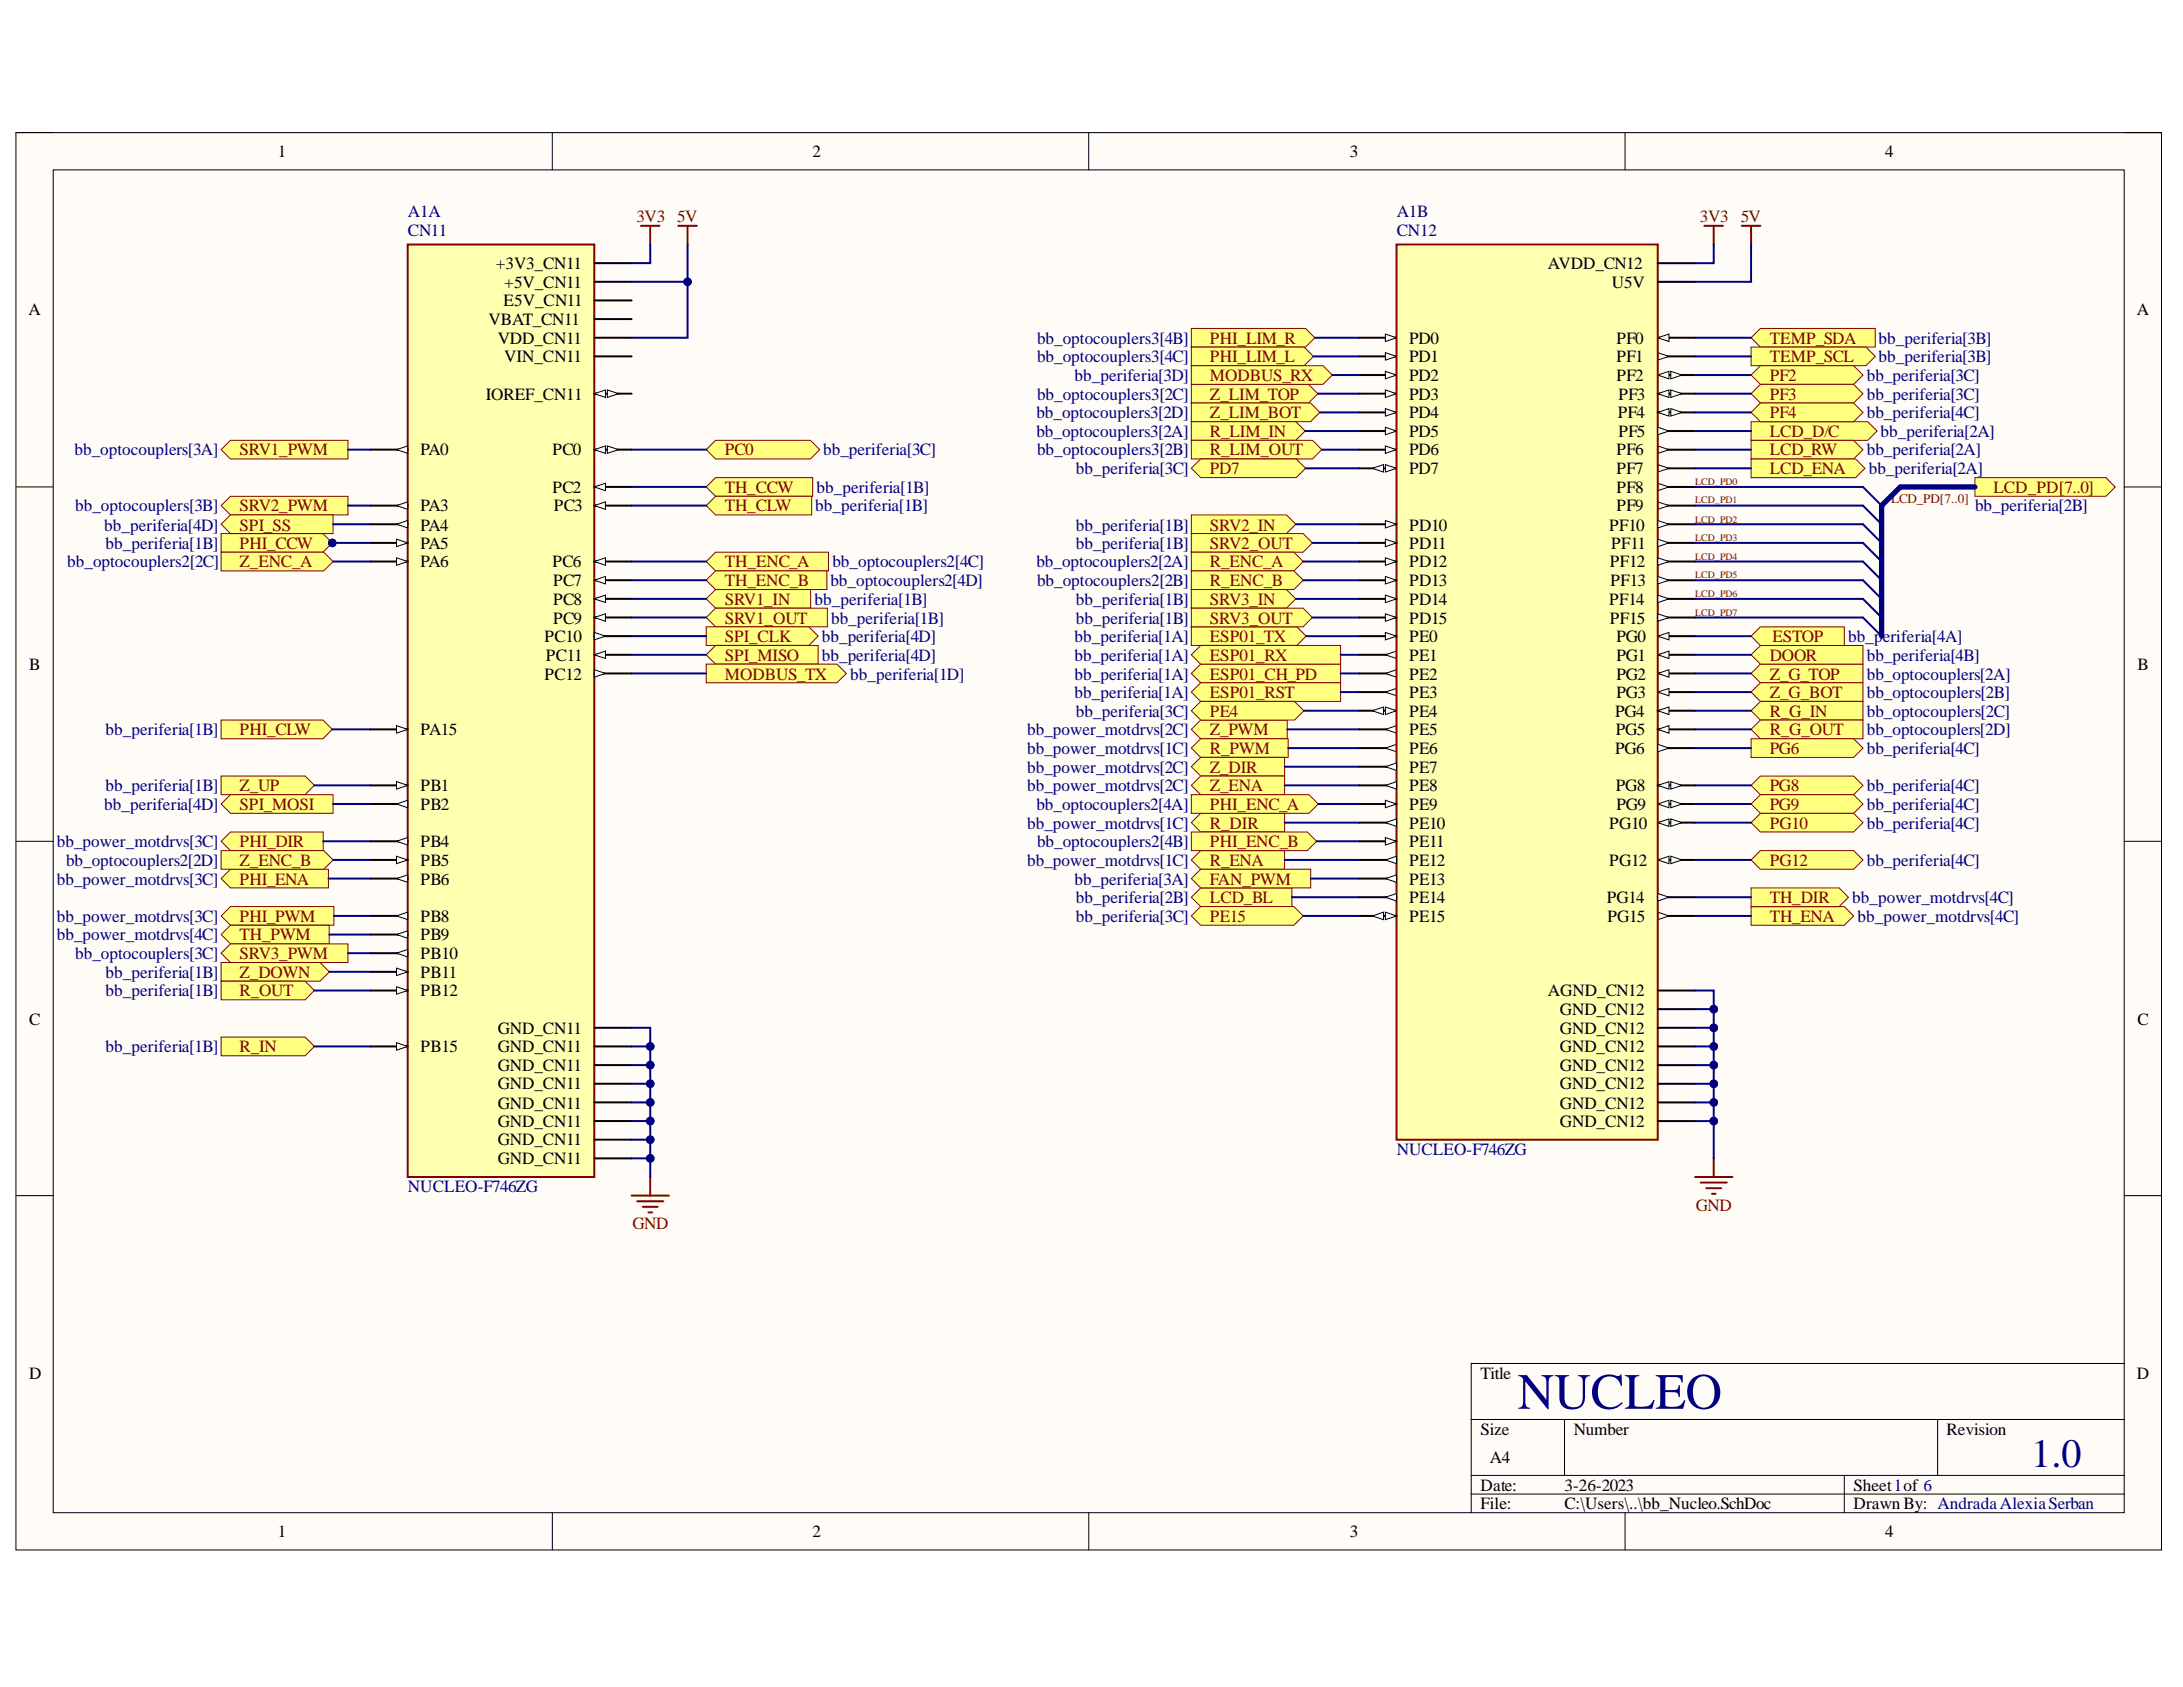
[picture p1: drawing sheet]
<svg xmlns="http://www.w3.org/2000/svg" width="279mm" height="216mm" viewBox="0 0 279 216" stroke-linecap="round" stroke-linejoin="round" font-family="sans-serif">
<defs><g id="words">
<text font-size="6.5" fill="#000080" x="194.2" y="180.3">NUCLEO</text>
<text font-size="5.2" fill="#000080" x="260" y="187.7">1.0</text>
<g font-size="2.2">
<text x="35.6" y="20.1">1</text>
<text x="104" y="20.1">2</text>
<text x="172.8" y="20.1">3</text>
<text x="241.3" y="20.1">4</text>
<text x="63.4" y="34.5">+3V3_CN11</text>
<text x="198.1" y="34.5">AVDD_CN12</text>
<text x="3.6" y="40.4">A</text>
<text x="62.5" y="41.6">VBAT_CN11</text>
<text x="64.5" y="39.2">E5V_CN11</text>
<text x="64.5" y="36.8">+5V_CN11</text>
<text x="206.3" y="36.8">U5V</text>
<text x="273.5" y="40.4">A</text>
<text x="63.7" y="44">VDD_CN11</text>
<text x="64.5" y="46.4">VIN_CN11</text>
<text x="180.4" y="44">PD0</text>
<text x="180.4" y="46.4">PD1</text>
<text x="206.9" y="44">PF0</text>
<text x="206.9" y="46.4">PPFF11</text>
<text x="62.2" y="51.2">IOREF_CN11</text>
<text x="180.4" y="48.7">PD2</text>
<text x="180.4" y="51.2">PD3</text>
<text x="180.4" y="53.5">PD4</text>
<text x="206.9" y="48.7">PF2</text>
<text x="207.1" y="53.5">PF4</text>
<text x="207.2" y="51.2">PF3</text>
<text x="53.8" y="58.3">PA0</text>
<text x="70.7" y="58.3">PC0</text>
<text x="180.4" y="55.9">PD5</text>
<text x="180.4" y="58.3">PD6</text>
<text x="206.9" y="58.3">PF6</text>
<text x="207.2" y="55.9">PF5</text>
<text x="53.8" y="65.4">PA3</text>
<text x="70.7" y="63.1">PC2</text>
<text x="70.9" y="65.4">PC3</text>
<text x="180.4" y="60.7">PD7</text>
<text x="206.9" y="60.7">PF7</text>
<text x="206.9" y="63.1">PPFF88</text>
<text x="206.9" y="65.4">PF9</text>
<text x="53.8" y="67.9">PA4</text>
<text x="53.8" y="70.3">PA5</text>
<text x="180.4" y="67.9">PD10</text>
<text x="180.4" y="70.3">PD11</text>
<text x="206" y="67.9">PF10</text>
<text x="206.2" y="70.3">PF11</text>
<text x="53.8" y="72.6">PA6</text>
<text x="70.7" y="72.6">PC6</text>
<text x="70.8" y="75">PC7</text>
<text x="70.8" y="77.4">PC8</text>
<text x="180.4" y="72.6">PD12</text>
<text x="180.4" y="75">PD13</text>
<text x="180.4" y="77.4">PD14</text>
<text x="206" y="77.4">PF14</text>
<text x="206.1" y="72.6">PF12</text>
<text x="206.1" y="75">PF13</text>
<text x="69.7" y="82.2">PC10</text>
<text x="70.8" y="79.8">PC9</text>
<text x="180.4" y="79.8">PD15</text>
<text x="180.4" y="82.2">PE0</text>
<text x="206.1" y="79.8">PF15</text>
<text x="206.7" y="82.2">PG0</text>
<text x="3.7" y="85.7">B</text>
<text x="69.7" y="87">PC12</text>
<text x="69.9" y="84.5">PC11</text>
<text x="180.4" y="84.5">PE1</text>
<text x="180.4" y="87">PE2</text>
<text x="180.4" y="89.3">PE3</text>
<text x="206.7" y="87">PG2</text>
<text x="206.8" y="89.3">PG3</text>
<text x="206.9" y="84.5">PG1</text>
<text x="273.6" y="85.7">B</text>
<text x="53.8" y="94.1">PA15</text>
<text x="180.4" y="91.7">PE4</text>
<text x="180.4" y="94.1">PE5</text>
<text x="206.7" y="91.7">PG4</text>
<text x="206.8" y="94.1">PG5</text>
<text x="53.8" y="101.3">PB1</text>
<text x="180.4" y="96.5">PE6</text>
<text x="180.4" y="98.9">PE7</text>
<text x="180.4" y="101.3">PE8</text>
<text x="206.7" y="96.5">PG6</text>
<text x="206.8" y="101.3">PG8</text>
<text x="53.8" y="103.6">PB2</text>
<text x="180.4" y="103.6">PE9</text>
<text x="180.4" y="106.1">PE10</text>
<text x="205.6" y="106.1">PPG10</text>
<text x="206.7" y="103.6">PG9</text>
<text x="207.2" y="106.1">G10</text>
<text x="53.8" y="108.4">PB4</text>
<text x="53.8" y="110.8">PB5</text>
<text x="53.8" y="113.2">PB6</text>
<text x="180.4" y="108.4">PE11</text>
<text x="180.4" y="110.8">PE12</text>
<text x="180.4" y="113.2">PE13</text>
<text x="205.6" y="110.8">PPG12</text>
<text x="207.2" y="110.8">G12</text>
<text x="53.8" y="118">PB8</text>
<text x="180.4" y="115.6">PE14</text>
<text x="180.4" y="118">PE15</text>
<text x="205.6" y="115.6">PG14</text>
<text x="205.7" y="118">PG15</text>
<text x="53.8" y="120.3">PB9</text>
<text x="53.8" y="122.8">PB10</text>
<text x="53.8" y="125.1">PB11</text>
<text x="3.7" y="131.1">C</text>
<text x="53.8" y="127.5">PB12</text>
<text x="198.1" y="127.5">AGND_CN12</text>
<text x="199.6" y="129.9">GND_CN12</text>
<text x="273.6" y="131.1">C</text>
<text x="53.8" y="134.7">PB15</text>
<text x="63.7" y="132.3">GND_CN11</text>
<text x="63.7" y="134.7">GND_CN11</text>
<text x="63.7" y="137.1">GND_CN11</text>
<text x="199.6" y="132.3">GND_CN12</text>
<text x="199.6" y="134.7">GND_CN12</text>
<text x="199.6" y="137.1">GND_CN12</text>
<text x="63.7" y="139.4">GND_CN11</text>
<text x="63.7" y="141.9">GND_CN11</text>
<text x="199.6" y="139.4">GND_CN12</text>
<text x="199.6" y="141.9">GND_CN12</text>
<text x="63.7" y="144.2">GND_CN11</text>
<text x="63.7" y="146.6">GND_CN11</text>
<text x="63.7" y="149">GND_CN11</text>
<text x="199.6" y="144.2">GND_CN12</text>
<text x="3.7" y="176.5">D</text>
<text x="189.5" y="176.5">Title</text>
<text x="273.5" y="176.5">D</text>
<text x="189.5" y="183.6">Size</text>
<text x="201.4" y="183.6">Number</text>
<text x="249.1" y="183.6">Revision</text>
<text x="189.5" y="190.8">Date:</text>
<text x="190.7" y="187.2">A4</text>
<text x="200.2" y="190.8">3-26-2023</text>
<text x="237.2" y="190.8">Sheet1of 6</text>
<text x="35.6" y="196.8">1</text>
<text x="104" y="196.8">2</text>
<text x="172.8" y="196.8">3</text>
<text x="189.5" y="193.1">File:</text>
<text x="200.2" y="193.1">C:\Users\..\bb_Nucleo.SchDoc</text>
<text x="237.2" y="193.1">Drawn By: AndradaAlexiaSerban</text>
<text x="241.3" y="196.8">4</text>
</g>
<g font-size="2.2" fill="#000080">
<text x="52.2" y="27.8">A1A</text>
<text x="178.8" y="27.8">A1B</text>
<text x="52.2" y="30.1">CN11</text>
<text x="178.8" y="30.1">CN12</text>
<text x="132.7" y="44">bb_optocouplers3[4B]</text>
<text x="132.7" y="46.4">bb_optocouplers3[4C]</text>
<text x="240.4" y="44">bb_periferia[3B]</text>
<text x="240.4" y="46.4">bb_periferia[3B]</text>
<text x="132.6" y="53.5">bb_optocouplers3[2D]</text>
<text x="132.7" y="51.2">bb_optocouplers3[2C]</text>
<text x="137.5" y="48.7">bb_periferia[3D]</text>
<text x="238.9" y="48.7">bb_periferia[3C]</text>
<text x="238.9" y="51.2">bb_periferia[3C]</text>
<text x="238.9" y="53.5">bb_periferia[4C]</text>
<text x="9.5" y="58.3">bb_optocouplers[3A]</text>
<text x="105.4" y="58.3">bb_periferia[3C]</text>
<text x="132.6" y="55.9">bb_optocouplers3[2A]</text>
<text x="132.7" y="58.3">bb_optocouplers3[2B]</text>
<text x="238.9" y="58.3">bb_periferia[2A]</text>
<text x="240.7" y="55.9">bb_periferia[2A]</text>
<text x="9.6" y="65.4">bb_optocouplers[3B]</text>
<text x="104.3" y="65.4">bb_periferia[1B]</text>
<text x="104.5" y="63.1">bb_periferia[1B]</text>
<text x="137.7" y="60.7">bb_periferia[3C]</text>
<text x="239.2" y="60.7">bb_periferia[2A]</text>
<text x="252.8" y="65.4">bb_periferia[2B]</text>
<text x="13.3" y="67.9">bb_periferia[4D]</text>
<text x="13.5" y="70.3">bb_periferia[1B]</text>
<text x="137.7" y="67.9">bb_periferia[1B]</text>
<text x="137.7" y="70.3">bb_periferia[1B]</text>
<text x="8.6" y="72.6">bb_optocouplers2[2C]</text>
<text x="104.3" y="77.4">bb_periferia[1B]</text>
<text x="106.3" y="75">bb_optocouplers2[4D]</text>
<text x="106.5" y="72.6">bb_optocouplers2[4C]</text>
<text x="132.6" y="72.6">bb_optocouplers2[2A]</text>
<text x="132.7" y="75">bb_optocouplers2[2B]</text>
<text x="137.7" y="77.4">bb_periferia[1B]</text>
<text x="105.2" y="82.2">bb_periferia[4D]</text>
<text x="106.4" y="79.8">bb_periferia[1B]</text>
<text x="137.5" y="82.2">bb_periferia[1A]</text>
<text x="137.7" y="79.8">bb_periferia[1B]</text>
<text x="236.6" y="82.2">bb_periferia[4A]</text>
<text x="105.2" y="84.5">bb_periferia[4D]</text>
<text x="108.8" y="87">bb_periferia[1D]</text>
<text x="137.5" y="87">bb_periferia[1A]</text>
<text x="137.5" y="89.3">bb_periferia[1A]</text>
<text x="137.5" y="84.5">bb_periferia[1A]</text>
<text x="238.9" y="87">bb_optocouplers[2A]</text>
<text x="238.9" y="89.3">bb_optocouplers[2B]</text>
<text x="238.9" y="84.5">bb_periferia[4B]</text>
<text x="13.5" y="94.1">bb_periferia[1B]</text>
<text x="131.5" y="94.1">bb_power_motdrvs[2C]</text>
<text x="137.7" y="91.7">bb_periferia[3C]</text>
<text x="238.9" y="91.7">bb_optocouplers[2C]</text>
<text x="238.9" y="94.1">bb_optocouplers[2D]</text>
<text x="13.5" y="101.3">bb_periferia[1B]</text>
<text x="131.5" y="96.5">bb_power_motdrvs[1C]</text>
<text x="131.5" y="98.9">bb_power_motdrvs[2C]</text>
<text x="131.5" y="101.3">bb_power_motdrvs[2C]</text>
<text x="238.9" y="96.5">bb_periferia[4C]</text>
<text x="238.9" y="101.3">bb_periferia[4C]</text>
<text x="13.3" y="103.6">bb_periferia[4D]</text>
<text x="131.5" y="106.1">bb_power_motdrvs[1C]</text>
<text x="132.6" y="103.6">bb_optocouplers2[4A]</text>
<text x="238.9" y="103.6">bb_periferia[4C]</text>
<text x="238.9" y="106.1">bb_periferia[4C]</text>
<text x="7.3" y="108.4">bb_power_motdrvs[3C]</text>
<text x="7.3" y="113.2">bb_power_motdrvs[3C]</text>
<text x="8.4" y="110.8">bb_optocouplers2[2D]</text>
<text x="131.5" y="110.8">bb_power_motdrvs[1C]</text>
<text x="132.7" y="108.4">bb_optocouplers2[4B]</text>
<text x="137.5" y="113.2">bb_periferia[3A]</text>
<text x="238.9" y="110.8">bb_periferia[4C]</text>
<text x="7.3" y="118">bb_power_motdrvs[3C]</text>
<text x="137.7" y="115.6">bb_periferia[2B]</text>
<text x="137.7" y="118">bb_periferia[3C]</text>
<text x="237.1" y="115.6">bb_power_motdrvs[4C]</text>
<text x="237.7" y="118">bb_power_motdrvs[4C]</text>
<text x="7.3" y="120.3">bb_power_motdrvs[4C]</text>
<text x="9.6" y="122.8">bb_optocouplers[3C]</text>
<text x="13.5" y="125.1">bb_periferia[1B]</text>
<text x="13.5" y="127.5">bb_periferia[1B]</text>
<text x="13.5" y="134.7">bb_periferia[1B]</text>
<text x="178.8" y="147.8">NUCLEO-F746ZG</text>
<text x="52.2" y="152.6">NUCLEO-F746ZG</text>
</g>
<g font-size="2.2" fill="#800000">
<text x="81.4" y="28.5">3V3</text>
<text x="86.7" y="28.5">5V</text>
<text x="217.5" y="28.5">3V3</text>
<text x="222.8" y="28.5">5V</text>
<text x="154.9" y="44">PHI_LIM_R</text>
<text x="154.9" y="46.4">PHI_LIM_L</text>
<text x="226.5" y="44">TEMP_SDA</text>
<text x="226.5" y="46.4">TEMP_SCL</text>
<text x="154.9" y="51.2">Z_LIM_TOP</text>
<text x="154.9" y="53.5">Z_LIM_BOT</text>
<text x="154.9" y="48.7">MODBUS_RX</text>
<text x="226.5" y="48.7">PF2</text>
<text x="226.5" y="51.2">PF3</text>
<text x="226.5" y="53.5">PF4</text>
<text x="30.7" y="58.3">SRV1_PWM</text>
<text x="92.8" y="58.3">PC0</text>
<text x="154.9" y="55.9">R_LIM_IN</text>
<text x="154.9" y="58.3">R_LIM_OUT</text>
<text x="226.5" y="55.9">LCD_D/C</text>
<text x="226.5" y="58.3">LCD_RW</text>
<text x="30.7" y="65.4">SRV2_PWM</text>
<text x="92.8" y="63.1">TH_CCW</text>
<text x="92.8" y="65.4">TH_CLW</text>
<text x="154.9" y="60.7">PD7</text>
<text x="226.5" y="60.7">LCD_ENA</text>
<text x="255.1" y="63.1">LCD_PD[7..0]</text>
<text x="30.7" y="70.3">PHI_CCW</text>
<text x="30.7" y="67.9">SPI_SS</text>
<text x="154.9" y="67.9">SRV2_IN</text>
<text x="154.9" y="70.3">SRV2_OUT</text>
<text x="30.7" y="72.6">Z_ENC_A</text>
<text x="92.8" y="77.4">SRV1_IN</text>
<text x="92.8" y="72.6">TH_ENC_A</text>
<text x="92.8" y="75">TH_ENC_B</text>
<text x="154.9" y="77.4">SRV3_IN</text>
<text x="154.9" y="72.6">R_ENC_A</text>
<text x="154.9" y="75">R_ENC_B</text>
<text x="92.8" y="79.8">SRV1_OUT</text>
<text x="92.8" y="82.2">SPI_CLK</text>
<text x="154.9" y="82.2">ESP01_TX</text>
<text x="154.9" y="79.8">SRV3_OUT</text>
<text x="226.8" y="82.2">ESTOP</text>
<text x="92.8" y="84.5">SPI_MISO</text>
<text x="92.8" y="87">MODBUS_TX</text>
<text x="154.9" y="87">ESP01_CH_PD</text>
<text x="154.9" y="89.3">ESP01_RST</text>
<text x="154.9" y="84.5">ESP01_RX</text>
<text x="226.5" y="87">Z_G_TOP</text>
<text x="226.5" y="89.3">Z_G_BOT</text>
<text x="226.5" y="84.5">DOOR</text>
<text x="30.7" y="94.1">PHI_CLW</text>
<text x="154.9" y="94.1">Z_PWM</text>
<text x="154.9" y="91.7">PE4</text>
<text x="226.5" y="91.7">R_G_IN</text>
<text x="226.5" y="94.1">R_G_OUT</text>
<text x="30.7" y="101.3">Z_UP</text>
<text x="154.9" y="96.5">R_PWM</text>
<text x="154.9" y="98.9">Z_DIR</text>
<text x="154.9" y="101.3">Z_ENA</text>
<text x="226.5" y="96.5">PG6</text>
<text x="226.5" y="101.3">PG8</text>
<text x="30.7" y="103.6">SPI_MOSI</text>
<text x="154.9" y="106.1">R_DIR</text>
<text x="154.9" y="103.6">PHI_ENC_A</text>
<text x="226.5" y="103.6">PG9</text>
<text x="226.5" y="106.1">PG10</text>
<text x="30.7" y="108.4">PHI_DIR</text>
<text x="30.7" y="113.2">PHI_ENA</text>
<text x="30.7" y="110.8">Z_ENC_B</text>
<text x="154.9" y="110.8">R_ENA</text>
<text x="154.9" y="113.2">FAN_PWM</text>
<text x="154.9" y="108.4">PHI_ENC_B</text>
<text x="226.5" y="110.8">PG12</text>
<text x="30.7" y="118">PHI_PWM</text>
<text x="154.9" y="115.6">LCD_BL</text>
<text x="154.9" y="118">PE15</text>
<text x="226.5" y="118">TH_ENA</text>
<text x="226.5" y="115.6">TH_DIR</text>
<text x="30.7" y="120.3">TH_PWM</text>
<text x="30.7" y="125.1">Z_DOWN</text>
<text x="30.7" y="122.8">SRV3_PWM</text>
<text x="30.7" y="127.5">R_OUT</text>
<text x="30.7" y="134.7">R_IN</text>
<text x="217" y="155">GND</text>
<text x="80.9" y="157.3">GND</text>
</g>
<text font-size="1.7" fill="#800000" x="242.1" y="64.3">LCD_PD[7..0]</text>
<g font-size="1.3" fill="#800000">
<text x="217" y="62.1">LCD_PD0</text>
<text x="217" y="64.4">LCD_PD1</text>
<text x="217" y="66.9">LCD_PD2</text>
<text x="217" y="69.2">LCD_PD3</text>
<text x="217" y="71.6">LCD_PD4</text>
<text x="217" y="74">LCD_PD5</text>
<text x="217" y="76.4">LCD_PD6</text>
<text x="217" y="78.8">LCD_PD7</text>
</g>
</g></defs>
<path d="M2 17h274.6v181.4h-274.6z" fill-rule="evenodd" fill="#fffcf8"/>
<path d="M2 17h274.6v181.4h-274.6z" fill="none" stroke="#000" stroke-width=".13"/>
<path d="M6.8 21.7h265.1v171.9h-265.1z" fill-rule="evenodd" fill="#fffcf8"/>
<g fill="none" stroke="#000" stroke-width=".13">
<path d="M2 17h4.8M70.7 17v4.7M139.3 17v4.7M208 17v4.7M271.9 17h4.7v4.7M6.8 21.7h265.1v171.9h-265.1zM2 62.3h4.8M271.9 62.3h4.7M2 107.7h4.8M271.9 107.7h4.7M2 153h4.8M271.9 153h4.7"/>
<path d="M271.9 174.5h-83.6v19.1M70.7 193.6v4.8M139.3 193.6v4.8M188.3 181.7h83.6M188.3 188.8h83.6M188.3 191.2h83.6M200.2 181.7v7.1M208 193.6v4.8M236.1 188.8v4.8M248 181.7v7.1M276.6 193.6v4.8"/>
</g>
<path d="M153.7 104.1h10.7v2.4h-10.7l-1.2-1.2z" fill-rule="evenodd" fill="#ffff80"/>
<path d="M153.7 104.1h10.7v2.4h-10.7l-1.2-1.2z" fill="none" stroke="#800000" stroke-width=".13"/>
<path d="M52.2 31.3h23.9v119.3h-23.9z" fill-rule="evenodd" fill="#ffffb0"/>
<path d="M52.2 31.3h23.9v119.3h-23.9z" fill="none" stroke="#800000" stroke-width=".25"/>
<path d="M47.4 57.5h4.8" fill="none" stroke="#000" stroke-width=".25"/>
<path d="M50.7 57.5l1.5-.4v.9z" fill="#f8fcff"/>
<path d="M50.7 57.5l1.5-.4v.9z" fill="none" stroke="#000" stroke-width=".13"/>
<path d="M47.4 67.1h4.8" fill="none" stroke="#000" stroke-width=".25"/>
<path d="M50.7 67.1l1.5-.5v1z" fill="#f8fcff"/>
<path d="M50.7 67.1l1.5-.5v1z" fill="none" stroke="#000" stroke-width=".13"/>
<path d="M47.4 93.3h4.8" fill="none" stroke="#000" stroke-width=".25"/>
<path d="M50.7 92.9l1.5 .4-1.5 .5z" fill="#f8fcff"/>
<path d="M50.7 92.9l1.5 .4-1.5 .5z" fill="none" stroke="#000" stroke-width=".13"/>
<path d="M76.1 57.5h4.7" fill="none" stroke="#000" stroke-width=".25"/>
<path d="M76.1 57.5l1.4-.4v.9z" fill="#f8fcff"/>
<path d="M76.1 57.5l1.4-.4v.9z" fill="none" stroke="#000" stroke-width=".13"/>
<path d="M77.7 57.1l1.5 .4-1.5 .5z" fill="#f8fcff"/>
<path d="M77.7 57.1l1.5 .4-1.5 .5z" fill="none" stroke="#000" stroke-width=".13"/>
<path d="M76.1 62.3h4.7" fill="none" stroke="#000" stroke-width=".25"/>
<path d="M76.1 62.3l1.4-.5v1z" fill="#f8fcff"/>
<path d="M76.1 62.3l1.4-.5v1z" fill="none" stroke="#000" stroke-width=".13"/>
<path d="M76.1 64.7h4.7" fill="none" stroke="#000" stroke-width=".25"/>
<path d="M76.1 64.7l1.4-.5v1z" fill="#f8fcff"/>
<path d="M76.1 64.7l1.4-.5v1z" fill="none" stroke="#000" stroke-width=".13"/>
<path d="M76.1 81.4h4.7" fill="none" stroke="#000" stroke-width=".25"/>
<path d="M76.1 80.9l1.4 .5-1.4 .5z" fill="#f8fcff"/>
<path d="M76.1 80.9l1.4 .5-1.4 .5z" fill="none" stroke="#000" stroke-width=".13"/>
<path d="M76.1 83.8h4.7" fill="none" stroke="#000" stroke-width=".25"/>
<path d="M76.1 83.8l1.4-.5v1z" fill="#f8fcff"/>
<path d="M76.1 83.8l1.4-.5v1z" fill="none" stroke="#000" stroke-width=".13"/>
<path d="M76.1 86.2h4.7" fill="none" stroke="#000" stroke-width=".25"/>
<path d="M76.1 85.7l1.4 .5-1.4 .5z" fill="#f8fcff"/>
<path d="M76.1 85.7l1.4 .5-1.4 .5z" fill="none" stroke="#000" stroke-width=".13"/>
<path d="M76.1 33.7h4.7M76.1 36.1h4.7M76.1 38.4h4.7M76.1 40.8h4.7M76.1 43.2h4.7M76.1 45.6h4.7M76.1 50.4h4.7" fill="none" stroke="#000" stroke-width=".25"/>
<path d="M76.1 50.4l1.4-.5v1z" fill="#f8fcff"/>
<path d="M76.1 50.4l1.4-.5v1z" fill="none" stroke="#000" stroke-width=".13"/>
<path d="M77.7 49.9l1.5 .5-1.5 .5z" fill="#f8fcff"/>
<path d="M77.7 49.9l1.5 .5-1.5 .5z" fill="none" stroke="#000" stroke-width=".13"/>
<path d="M47.4 64.7h4.8M76.1 131.5h4.7M76.1 133.9h4.7M76.1 136.3h4.7M76.1 138.7h4.7M76.1 141.1h4.7M76.1 143.5h4.7M76.1 145.9h4.7M76.1 148.2h4.7" fill="none" stroke="#000" stroke-width=".25"/>
<path d="M50.7 64.7l1.5-.5v1z" fill="#f8fcff"/>
<path d="M50.7 64.7l1.5-.5v1z" fill="none" stroke="#000" stroke-width=".13"/>
<path d="M47.4 69.5h4.8" fill="none" stroke="#000" stroke-width=".25"/>
<path d="M50.7 69l1.5 .5-1.5 .5z" fill="#f8fcff"/>
<path d="M50.7 69l1.5 .5-1.5 .5z" fill="none" stroke="#000" stroke-width=".13"/>
<path d="M47.4 71.9h4.8" fill="none" stroke="#000" stroke-width=".25"/>
<path d="M50.7 71.4l1.5 .5-1.5 .4z" fill="#f8fcff"/>
<path d="M50.7 71.4l1.5 .5-1.5 .4z" fill="none" stroke="#000" stroke-width=".13"/>
<path d="M47.4 100.5h4.8" fill="none" stroke="#000" stroke-width=".25"/>
<path d="M50.7 100l1.5 .5-1.5 .5z" fill="#f8fcff"/>
<path d="M50.7 100l1.5 .5-1.5 .5z" fill="none" stroke="#000" stroke-width=".13"/>
<path d="M47.4 102.9h4.8" fill="none" stroke="#000" stroke-width=".25"/>
<path d="M50.7 102.9l1.5-.5v1z" fill="#f8fcff"/>
<path d="M50.7 102.9l1.5-.5v1z" fill="none" stroke="#000" stroke-width=".13"/>
<path d="M47.4 107.7h4.8" fill="none" stroke="#000" stroke-width=".25"/>
<path d="M50.7 107.7l1.5-.5v.9z" fill="#f8fcff"/>
<path d="M50.7 107.7l1.5-.5v.9z" fill="none" stroke="#000" stroke-width=".13"/>
<path d="M47.4 110.1h4.8" fill="none" stroke="#000" stroke-width=".25"/>
<path d="M50.7 109.6l1.5 .5-1.5 .4z" fill="#f8fcff"/>
<path d="M50.7 109.6l1.5 .5-1.5 .4z" fill="none" stroke="#000" stroke-width=".13"/>
<path d="M47.4 112.4h4.8" fill="none" stroke="#000" stroke-width=".25"/>
<path d="M50.7 112.4l1.5-.4v.9z" fill="#f8fcff"/>
<path d="M50.7 112.4l1.5-.4v.9z" fill="none" stroke="#000" stroke-width=".13"/>
<path d="M47.4 117.2h4.8" fill="none" stroke="#000" stroke-width=".25"/>
<path d="M50.7 117.2l1.5-.5v1z" fill="#f8fcff"/>
<path d="M50.7 117.2l1.5-.5v1z" fill="none" stroke="#000" stroke-width=".13"/>
<path d="M47.4 119.6h4.8" fill="none" stroke="#000" stroke-width=".25"/>
<path d="M50.7 119.6l1.5-.5v1z" fill="#f8fcff"/>
<path d="M50.7 119.6l1.5-.5v1z" fill="none" stroke="#000" stroke-width=".13"/>
<path d="M47.4 122h4.8" fill="none" stroke="#000" stroke-width=".25"/>
<path d="M50.7 122l1.5-.5v1z" fill="#f8fcff"/>
<path d="M50.7 122l1.5-.5v1z" fill="none" stroke="#000" stroke-width=".13"/>
<path d="M47.4 124.4h4.8" fill="none" stroke="#000" stroke-width=".25"/>
<path d="M50.7 123.9l1.5 .5-1.5 .5z" fill="#f8fcff"/>
<path d="M50.7 123.9l1.5 .5-1.5 .5z" fill="none" stroke="#000" stroke-width=".13"/>
<path d="M47.4 126.8h4.8" fill="none" stroke="#000" stroke-width=".25"/>
<path d="M50.7 126.3l1.5 .5-1.5 .4z" fill="#f8fcff"/>
<path d="M50.7 126.3l1.5 .5-1.5 .4z" fill="none" stroke="#000" stroke-width=".13"/>
<path d="M47.4 133.9h4.8" fill="none" stroke="#000" stroke-width=".25"/>
<path d="M50.7 133.4l1.5 .5-1.5 .5z" fill="#f8fcff"/>
<path d="M50.7 133.4l1.5 .5-1.5 .5z" fill="none" stroke="#000" stroke-width=".13"/>
<path d="M76.1 71.9h4.7" fill="none" stroke="#000" stroke-width=".25"/>
<path d="M76.1 71.9l1.4-.5v.9z" fill="#f8fcff"/>
<path d="M76.1 71.9l1.4-.5v.9z" fill="none" stroke="#000" stroke-width=".13"/>
<path d="M76.1 74.3h4.7" fill="none" stroke="#000" stroke-width=".25"/>
<path d="M76.1 74.3l1.4-.5v.9z" fill="#f8fcff"/>
<path d="M76.1 74.3l1.4-.5v.9z" fill="none" stroke="#000" stroke-width=".13"/>
<path d="M76.1 76.6h4.7" fill="none" stroke="#000" stroke-width=".25"/>
<path d="M76.1 76.6l1.4-.4v.9z" fill="#f8fcff"/>
<path d="M76.1 76.6l1.4-.4v.9z" fill="none" stroke="#000" stroke-width=".13"/>
<path d="M76.1 79h4.7" fill="none" stroke="#000" stroke-width=".25"/>
<path d="M76.1 79l1.4-.4v.9z" fill="#f8fcff"/>
<path d="M76.1 79l1.4-.4v.9z" fill="none" stroke="#000" stroke-width=".13"/>
<path d="M152.5 80.2h13.5l1.2 1.2-1.2 1.2h-13.5z" fill-rule="evenodd" fill="#ffff80"/>
<path d="M152.5 80.2h13.5l1.2 1.2-1.2 1.2h-13.5z" fill="none" stroke="#800000" stroke-width=".13"/>
<path d="M152.5 86.2l1.2-1.2h17.9v2.4h-17.9z" fill-rule="evenodd" fill="#ffff80"/>
<path d="M152.5 86.2l1.2-1.2h17.9v2.4h-17.9z" fill="none" stroke="#800000" stroke-width=".13"/>
<path d="M152.5 88.6l1.2-1.2h17.9v2.4h-17.9z" fill-rule="evenodd" fill="#ffff80"/>
<path d="M152.5 88.6l1.2-1.2h17.9v2.4h-17.9z" fill="none" stroke="#800000" stroke-width=".13"/>
<path d="M153.7 82.6h17.9v2.4h-17.9l-1.2-1.2z" fill-rule="evenodd" fill="#ffff80"/>
<path d="M153.7 82.6h17.9v2.4h-17.9l-1.2-1.2z" fill="none" stroke="#800000" stroke-width=".13"/>
<path d="M82 28.9h2.4M83.2 28.9v2.4" fill="none" stroke="#800000" stroke-width=".25"/>
<path d="M28.3 107.7l1.2-1.2h11.9v2.4h-11.9z" fill-rule="evenodd" fill="#ffff80"/>
<path d="M28.3 107.7l1.2-1.2h11.9v2.4h-11.9z" fill="none" stroke="#800000" stroke-width=".13"/>
<path d="M28.3 112.4l1.2-1.2h12.5v2.4h-12.5z" fill-rule="evenodd" fill="#ffff80"/>
<path d="M28.3 112.4l1.2-1.2h12.5v2.4h-12.5z" fill="none" stroke="#800000" stroke-width=".13"/>
<path d="M28.3 117.2l1.2-1.2h13.2v2.4h-13.2z" fill-rule="evenodd" fill="#ffff80"/>
<path d="M28.3 117.2l1.2-1.2h13.2v2.4h-13.2z" fill="none" stroke="#800000" stroke-width=".13"/>
<path d="M28.3 119.6l1.2-1.2h12.6v2.4h-12.6z" fill-rule="evenodd" fill="#ffff80"/>
<path d="M28.3 119.6l1.2-1.2h12.6v2.4h-12.6z" fill="none" stroke="#800000" stroke-width=".13"/>
<path d="M152.5 93.3l1.2-1.1h11.1v2.3h-11.1z" fill-rule="evenodd" fill="#ffff80"/>
<path d="M152.5 93.3l1.2-1.1h11.1v2.3h-11.1z" fill="none" stroke="#800000" stroke-width=".13"/>
<path d="M152.5 95.7l1.2-1.2h11.2v2.4h-11.2z" fill-rule="evenodd" fill="#ffff80"/>
<path d="M152.5 95.7l1.2-1.2h11.2v2.4h-11.2z" fill="none" stroke="#800000" stroke-width=".13"/>
<path d="M152.5 98.1l1.2-1.2h10.7v2.4h-10.7z" fill-rule="evenodd" fill="#ffff80"/>
<path d="M152.5 98.1l1.2-1.2h10.7v2.4h-10.7z" fill="none" stroke="#800000" stroke-width=".13"/>
<path d="M152.5 100.5l1.2-1.2h10.7v2.4h-10.7z" fill-rule="evenodd" fill="#ffff80"/>
<path d="M152.5 100.5l1.2-1.2h10.7v2.4h-10.7z" fill="none" stroke="#800000" stroke-width=".13"/>
<path d="M152.5 110.1l1.2-1.2h10.7v2.3h-10.7z" fill-rule="evenodd" fill="#ffff80"/>
<path d="M152.5 110.1l1.2-1.2h10.7v2.3h-10.7z" fill="none" stroke="#800000" stroke-width=".13"/>
<path d="M224.1 116h12l1.1 1.2-1.1 1.2h-12z" fill-rule="evenodd" fill="#ffff80"/>
<path d="M224.1 116h12l1.1 1.2-1.1 1.2h-12z" fill="none" stroke="#800000" stroke-width=".13"/>
<path d="M224.1 113.6h11.3l1.2 1.2-1.2 1.2h-11.3z" fill-rule="evenodd" fill="#ffff80"/>
<path d="M224.1 113.6h11.3l1.2 1.2-1.2 1.2h-11.3z" fill="none" stroke="#800000" stroke-width=".13"/>
<path d="M28.3 68.3h13l1.2 1.2-1.2 1.2h-13z" fill-rule="evenodd" fill="#ffff80"/>
<path d="M28.3 68.3h13l1.2 1.2-1.2 1.2h-13z" fill="none" stroke="#800000" stroke-width=".13"/>
<circle cx="42.5" cy="69.5" r=".48" fill="#000080"/>
<circle cx="42.5" cy="69.5" r=".48" fill="none" stroke="#000080" stroke-width=".13"/>
<path d="M90.4 62.3l1.2-1.2h12.4v2.4h-12.4z" fill-rule="evenodd" fill="#ffff80"/>
<path d="M90.4 62.3l1.2-1.2h12.4v2.4h-12.4z" fill="none" stroke="#800000" stroke-width=".13"/>
<path d="M90.4 64.7l1.2-1.2h12.3v2.4h-12.3z" fill-rule="evenodd" fill="#ffff80"/>
<path d="M90.4 64.7l1.2-1.2h12.3v2.4h-12.3z" fill="none" stroke="#800000" stroke-width=".13"/>
<path d="M28.3 92.2h13l1.2 1.1-1.2 1.2h-13z" fill-rule="evenodd" fill="#ffff80"/>
<path d="M28.3 92.2h13l1.2 1.1-1.2 1.2h-13z" fill="none" stroke="#800000" stroke-width=".13"/>
<path d="M28.3 99.3h10.7l1.2 1.2-1.2 1.2h-10.7z" fill-rule="evenodd" fill="#ffff80"/>
<path d="M28.3 99.3h10.7l1.2 1.2-1.2 1.2h-10.7z" fill="none" stroke="#800000" stroke-width=".13"/>
<path d="M28.3 123.2h12.7l1.2 1.2-1.2 1.2h-12.7z" fill-rule="evenodd" fill="#ffff80"/>
<path d="M28.3 123.2h12.7l1.2 1.2-1.2 1.2h-12.7z" fill="none" stroke="#800000" stroke-width=".13"/>
<path d="M28.3 125.6h10.7l1.2 1.2-1.2 1.2h-10.7z" fill-rule="evenodd" fill="#ffff80"/>
<path d="M28.3 125.6h10.7l1.2 1.2-1.2 1.2h-10.7z" fill="none" stroke="#800000" stroke-width=".13"/>
<path d="M28.3 132.7h10.7l1.2 1.2-1.2 1.2h-10.7z" fill-rule="evenodd" fill="#ffff80"/>
<path d="M28.3 132.7h10.7l1.2 1.2-1.2 1.2h-10.7z" fill="none" stroke="#800000" stroke-width=".13"/>
<path d="M90.4 76.6l1.2-1.2h12.2v2.4h-12.2z" fill-rule="evenodd" fill="#ffff80"/>
<path d="M90.4 76.6l1.2-1.2h12.2v2.4h-12.2z" fill="none" stroke="#800000" stroke-width=".13"/>
<path d="M90.4 79l1.2-1.2h14.3v2.4h-14.3z" fill-rule="evenodd" fill="#ffff80"/>
<path d="M90.4 79l1.2-1.2h14.3v2.4h-14.3z" fill="none" stroke="#800000" stroke-width=".13"/>
<path d="M152.5 65.9h12.2l1.1 1.2-1.1 1.2h-12.2z" fill-rule="evenodd" fill="#ffff80"/>
<path d="M152.5 65.9h12.2l1.1 1.2-1.1 1.2h-12.2z" fill="none" stroke="#800000" stroke-width=".13"/>
<path d="M152.5 68.3h14.3l1.2 1.2-1.2 1.2h-14.3z" fill-rule="evenodd" fill="#ffff80"/>
<path d="M152.5 68.3h14.3l1.2 1.2-1.2 1.2h-14.3z" fill="none" stroke="#800000" stroke-width=".13"/>
<path d="M152.5 75.4h12.2l1.1 1.2-1.1 1.2h-12.2z" fill-rule="evenodd" fill="#ffff80"/>
<path d="M152.5 75.4h12.2l1.1 1.2-1.1 1.2h-12.2z" fill="none" stroke="#800000" stroke-width=".13"/>
<path d="M152.5 77.8h14.3l1.2 1.2-1.2 1.2h-14.3z" fill-rule="evenodd" fill="#ffff80"/>
<path d="M152.5 77.8h14.3l1.2 1.2-1.2 1.2h-14.3z" fill="none" stroke="#800000" stroke-width=".13"/>
<path d="M224.1 81.4l1.2-1.2h10.8v2.4h-10.8z" fill-rule="evenodd" fill="#ffff80"/>
<path d="M224.1 81.4l1.2-1.2h10.8v2.4h-10.8z" fill="none" stroke="#800000" stroke-width=".13"/>
<path d="M174 43.2h4.7" fill="none" stroke="#000" stroke-width=".25"/>
<path d="M177.3 42.8l1.4 .4-1.4 .5z" fill="#f8fcff"/>
<path d="M177.3 42.8l1.4 .4-1.4 .5z" fill="none" stroke="#000" stroke-width=".13"/>
<path d="M174 45.6h4.7" fill="none" stroke="#000" stroke-width=".25"/>
<path d="M177.3 45.1l1.4 .5-1.4 .5z" fill="#f8fcff"/>
<path d="M177.3 45.1l1.4 .5-1.4 .5z" fill="none" stroke="#000" stroke-width=".13"/>
<path d="M174 48h4.7" fill="none" stroke="#000" stroke-width=".25"/>
<path d="M177.3 47.5l1.4 .5-1.4 .5z" fill="#f8fcff"/>
<path d="M177.3 47.5l1.4 .5-1.4 .5z" fill="none" stroke="#000" stroke-width=".13"/>
<path d="M174 50.4h4.7" fill="none" stroke="#000" stroke-width=".25"/>
<path d="M177.3 49.9l1.4 .5-1.4 .5z" fill="#f8fcff"/>
<path d="M177.3 49.9l1.4 .5-1.4 .5z" fill="none" stroke="#000" stroke-width=".13"/>
<path d="M174 52.8h4.7" fill="none" stroke="#000" stroke-width=".25"/>
<path d="M177.3 52.3l1.4 .5-1.4 .5z" fill="#f8fcff"/>
<path d="M177.3 52.3l1.4 .5-1.4 .5z" fill="none" stroke="#000" stroke-width=".13"/>
<path d="M174 55.2h4.7" fill="none" stroke="#000" stroke-width=".25"/>
<path d="M177.3 54.7l1.4 .5-1.4 .4z" fill="#f8fcff"/>
<path d="M177.3 54.7l1.4 .5-1.4 .4z" fill="none" stroke="#000" stroke-width=".13"/>
<path d="M174 57.6h4.7" fill="none" stroke="#000" stroke-width=".25"/>
<path d="M177.3 57.1l1.4 .5-1.4 .4z" fill="#f8fcff"/>
<path d="M177.3 57.1l1.4 .5-1.4 .4z" fill="none" stroke="#000" stroke-width=".13"/>
<path d="M174 59.9h4.7" fill="none" stroke="#000" stroke-width=".25"/>
<path d="M177.3 59.5l1.4 .4-1.4 .5z" fill="#f8fcff"/>
<path d="M177.3 59.5l1.4 .4-1.4 .5z" fill="none" stroke="#000" stroke-width=".13"/>
<path d="M175.6 59.9l1.5-.4v.9z" fill="#f8fcff"/>
<path d="M175.6 59.9l1.5-.4v.9z" fill="none" stroke="#000" stroke-width=".13"/>
<path d="M174 83.8h4.7" fill="none" stroke="#000" stroke-width=".25"/>
<path d="M177.3 83.8l1.4-.5v1z" fill="#f8fcff"/>
<path d="M177.3 83.8l1.4-.5v1z" fill="none" stroke="#000" stroke-width=".13"/>
<path d="M174 86.2h4.7" fill="none" stroke="#000" stroke-width=".25"/>
<path d="M177.3 86.2l1.4-.5v1z" fill="#f8fcff"/>
<path d="M177.3 86.2l1.4-.5v1z" fill="none" stroke="#000" stroke-width=".13"/>
<path d="M174 88.6h4.7" fill="none" stroke="#000" stroke-width=".25"/>
<path d="M177.3 88.6l1.4-.5v.9z" fill="#f8fcff"/>
<path d="M177.3 88.6l1.4-.5v.9z" fill="none" stroke="#000" stroke-width=".13"/>
<path d="M174 91h4.7" fill="none" stroke="#000" stroke-width=".25"/>
<path d="M177.3 90.5l1.4 .5-1.4 .4z" fill="#f8fcff"/>
<path d="M177.3 90.5l1.4 .5-1.4 .4z" fill="none" stroke="#000" stroke-width=".13"/>
<path d="M175.6 91l1.5-.5v.9z" fill="#f8fcff"/>
<path d="M175.6 91l1.5-.5v.9z" fill="none" stroke="#000" stroke-width=".13"/>
<path d="M174 93.3h4.7" fill="none" stroke="#000" stroke-width=".25"/>
<path d="M177.3 93.3l1.4-.4v.9z" fill="#f8fcff"/>
<path d="M177.3 93.3l1.4-.4v.9z" fill="none" stroke="#000" stroke-width=".13"/>
<path d="M174 95.7h4.7" fill="none" stroke="#000" stroke-width=".25"/>
<path d="M177.3 95.7l1.4-.4v.9z" fill="#f8fcff"/>
<path d="M177.3 95.7l1.4-.4v.9z" fill="none" stroke="#000" stroke-width=".13"/>
<path d="M212.2 43.2h4.7" fill="none" stroke="#000" stroke-width=".25"/>
<path d="M212.2 43.2l1.4-.4v.9z" fill="#f8fcff"/>
<path d="M212.2 43.2l1.4-.4v.9z" fill="none" stroke="#000" stroke-width=".13"/>
<path d="M212.2 45.6h4.7" fill="none" stroke="#000" stroke-width=".25"/>
<path d="M212.2 45.1l1.4 .5-1.4 .5z" fill="#f8fcff"/>
<path d="M212.2 45.1l1.4 .5-1.4 .5z" fill="none" stroke="#000" stroke-width=".13"/>
<path d="M212.2 48h4.7" fill="none" stroke="#000" stroke-width=".25"/>
<path d="M212.2 48l1.4-.5v1z" fill="#f8fcff"/>
<path d="M212.2 48l1.4-.5v1z" fill="none" stroke="#000" stroke-width=".13"/>
<path d="M213.8 47.5l1.5 .5-1.5 .5z" fill="#f8fcff"/>
<path d="M213.8 47.5l1.5 .5-1.5 .5z" fill="none" stroke="#000" stroke-width=".13"/>
<path d="M212.2 57.6h4.7" fill="none" stroke="#000" stroke-width=".25"/>
<path d="M212.2 57.1l1.4 .5-1.4 .4z" fill="#f8fcff"/>
<path d="M212.2 57.1l1.4 .5-1.4 .4z" fill="none" stroke="#000" stroke-width=".13"/>
<path d="M212.2 59.9h4.7" fill="none" stroke="#000" stroke-width=".25"/>
<path d="M212.2 59.5l1.4 .4-1.4 .5z" fill="#f8fcff"/>
<path d="M212.2 59.5l1.4 .4-1.4 .5z" fill="none" stroke="#000" stroke-width=".13"/>
<path d="M212.2 62.3h4.7" fill="none" stroke="#000" stroke-width=".25"/>
<path d="M212.2 61.8l1.4 .5-1.4 .5z" fill="#f8fcff"/>
<path d="M212.2 61.8l1.4 .5-1.4 .5z" fill="none" stroke="#000" stroke-width=".13"/>
<path d="M212.2 64.7h4.7" fill="none" stroke="#000" stroke-width=".25"/>
<path d="M212.2 64.2l1.4 .5-1.4 .5z" fill="#f8fcff"/>
<path d="M212.2 64.2l1.4 .5-1.4 .5z" fill="none" stroke="#000" stroke-width=".13"/>
<path d="M212.2 81.4h4.7" fill="none" stroke="#000" stroke-width=".25"/>
<path d="M212.2 81.4l1.4-.5v1z" fill="#f8fcff"/>
<path d="M212.2 81.4l1.4-.5v1z" fill="none" stroke="#000" stroke-width=".13"/>
<path d="M212.2 83.8h4.7" fill="none" stroke="#000" stroke-width=".25"/>
<path d="M212.2 83.8l1.4-.5v1z" fill="#f8fcff"/>
<path d="M212.2 83.8l1.4-.5v1z" fill="none" stroke="#000" stroke-width=".13"/>
<path d="M212.2 86.2h4.7" fill="none" stroke="#000" stroke-width=".25"/>
<path d="M212.2 86.2l1.4-.5v1z" fill="#f8fcff"/>
<path d="M212.2 86.2l1.4-.5v1z" fill="none" stroke="#000" stroke-width=".13"/>
<path d="M212.2 88.6h4.7" fill="none" stroke="#000" stroke-width=".25"/>
<path d="M212.2 88.6l1.4-.5v.9z" fill="#f8fcff"/>
<path d="M212.2 88.6l1.4-.5v.9z" fill="none" stroke="#000" stroke-width=".13"/>
<path d="M212.2 102.9h4.7" fill="none" stroke="#000" stroke-width=".25"/>
<path d="M212.2 102.9l1.4-.5v1z" fill="#f8fcff"/>
<path d="M212.2 102.9l1.4-.5v1z" fill="none" stroke="#000" stroke-width=".13"/>
<path d="M213.8 102.4l1.5 .5-1.5 .5z" fill="#f8fcff"/>
<path d="M213.8 102.4l1.5 .5-1.5 .5z" fill="none" stroke="#000" stroke-width=".13"/>
<path d="M212.2 105.3h4.7" fill="none" stroke="#000" stroke-width=".25"/>
<path d="M212.2 105.3l1.4-.5v1z" fill="#f8fcff"/>
<path d="M212.2 105.3l1.4-.5v1z" fill="none" stroke="#000" stroke-width=".13"/>
<path d="M213.8 104.8l1.5 .5-1.5 .5z" fill="#f8fcff"/>
<path d="M213.8 104.8l1.5 .5-1.5 .5z" fill="none" stroke="#000" stroke-width=".13"/>
<path d="M212.2 110.1h4.7" fill="none" stroke="#000" stroke-width=".25"/>
<path d="M212.2 110.1l1.4-.5v.9z" fill="#f8fcff"/>
<path d="M212.2 110.1l1.4-.5v.9z" fill="none" stroke="#000" stroke-width=".13"/>
<path d="M213.8 109.6l1.5 .5-1.5 .4z" fill="#f8fcff"/>
<path d="M213.8 109.6l1.5 .5-1.5 .4z" fill="none" stroke="#000" stroke-width=".13"/>
<path d="M212.2 117.2h4.7" fill="none" stroke="#000" stroke-width=".25"/>
<path d="M212.2 116.7l1.4 .5-1.4 .5z" fill="#f8fcff"/>
<path d="M212.2 116.7l1.4 .5-1.4 .5z" fill="none" stroke="#000" stroke-width=".13"/>
<path d="M178.7 31.3h33.5v114.6h-33.5z" fill-rule="evenodd" fill="#ffffb0"/>
<path d="M178.7 31.3h33.5v114.6h-33.5z" fill="none" stroke="#800000" stroke-width=".25"/>
<path d="M212.2 33.7h4.7M212.2 36.1h4.7M174 67.1h4.7" fill="none" stroke="#000" stroke-width=".25"/>
<path d="M177.3 66.6l1.4 .5-1.4 .5z" fill="#f8fcff"/>
<path d="M177.3 66.6l1.4 .5-1.4 .5z" fill="none" stroke="#000" stroke-width=".13"/>
<path d="M174 69.5h4.7" fill="none" stroke="#000" stroke-width=".25"/>
<path d="M177.3 69l1.4 .5-1.4 .5z" fill="#f8fcff"/>
<path d="M177.3 69l1.4 .5-1.4 .5z" fill="none" stroke="#000" stroke-width=".13"/>
<path d="M174 71.9h4.7" fill="none" stroke="#000" stroke-width=".25"/>
<path d="M177.3 71.4l1.4 .5-1.4 .4z" fill="#f8fcff"/>
<path d="M177.3 71.4l1.4 .5-1.4 .4z" fill="none" stroke="#000" stroke-width=".13"/>
<path d="M174 74.3h4.7" fill="none" stroke="#000" stroke-width=".25"/>
<path d="M177.3 73.8l1.4 .5-1.4 .4z" fill="#f8fcff"/>
<path d="M177.3 73.8l1.4 .5-1.4 .4z" fill="none" stroke="#000" stroke-width=".13"/>
<path d="M174 76.6h4.7" fill="none" stroke="#000" stroke-width=".25"/>
<path d="M177.3 76.2l1.4 .4-1.4 .5z" fill="#f8fcff"/>
<path d="M177.3 76.2l1.4 .4-1.4 .5z" fill="none" stroke="#000" stroke-width=".13"/>
<path d="M174 79h4.7" fill="none" stroke="#000" stroke-width=".25"/>
<path d="M177.3 78.6l1.4 .4-1.4 .5z" fill="#f8fcff"/>
<path d="M177.3 78.6l1.4 .4-1.4 .5z" fill="none" stroke="#000" stroke-width=".13"/>
<path d="M174 81.4h4.7" fill="none" stroke="#000" stroke-width=".25"/>
<path d="M177.3 80.9l1.4 .5-1.4 .5z" fill="#f8fcff"/>
<path d="M177.3 80.9l1.4 .5-1.4 .5z" fill="none" stroke="#000" stroke-width=".13"/>
<path d="M174 98.1h4.7" fill="none" stroke="#000" stroke-width=".25"/>
<path d="M177.3 98.1l1.4-.5v1z" fill="#f8fcff"/>
<path d="M177.3 98.1l1.4-.5v1z" fill="none" stroke="#000" stroke-width=".13"/>
<path d="M174 100.5h4.7" fill="none" stroke="#000" stroke-width=".25"/>
<path d="M177.3 100.5l1.4-.5v1z" fill="#f8fcff"/>
<path d="M177.3 100.5l1.4-.5v1z" fill="none" stroke="#000" stroke-width=".13"/>
<path d="M174 102.9h4.7" fill="none" stroke="#000" stroke-width=".25"/>
<path d="M177.3 102.4l1.4 .5-1.4 .5z" fill="#f8fcff"/>
<path d="M177.3 102.4l1.4 .5-1.4 .5z" fill="none" stroke="#000" stroke-width=".13"/>
<path d="M174 105.3h4.7" fill="none" stroke="#000" stroke-width=".25"/>
<path d="M177.3 105.3l1.4-.5v1z" fill="#f8fcff"/>
<path d="M177.3 105.3l1.4-.5v1z" fill="none" stroke="#000" stroke-width=".13"/>
<path d="M174 107.7h4.7" fill="none" stroke="#000" stroke-width=".25"/>
<path d="M177.3 107.2l1.4 .5-1.4 .4z" fill="#f8fcff"/>
<path d="M177.3 107.2l1.4 .5-1.4 .4z" fill="none" stroke="#000" stroke-width=".13"/>
<path d="M174 110.1h4.7" fill="none" stroke="#000" stroke-width=".25"/>
<path d="M177.3 110.1l1.4-.5v.9z" fill="#f8fcff"/>
<path d="M177.3 110.1l1.4-.5v.9z" fill="none" stroke="#000" stroke-width=".13"/>
<path d="M174 112.4h4.7" fill="none" stroke="#000" stroke-width=".25"/>
<path d="M177.3 112.4l1.4-.4v.9z" fill="#f8fcff"/>
<path d="M177.3 112.4l1.4-.4v.9z" fill="none" stroke="#000" stroke-width=".13"/>
<path d="M174 114.8h4.7" fill="none" stroke="#000" stroke-width=".25"/>
<path d="M177.3 114.8l1.4-.4v.9z" fill="#f8fcff"/>
<path d="M177.3 114.8l1.4-.4v.9z" fill="none" stroke="#000" stroke-width=".13"/>
<path d="M174 117.2h4.7" fill="none" stroke="#000" stroke-width=".25"/>
<path d="M177.3 116.7l1.4 .5-1.4 .5z" fill="#f8fcff"/>
<path d="M177.3 116.7l1.4 .5-1.4 .5z" fill="none" stroke="#000" stroke-width=".13"/>
<path d="M175.6 117.2l1.5-.5v1z" fill="#f8fcff"/>
<path d="M175.6 117.2l1.5-.5v1z" fill="none" stroke="#000" stroke-width=".13"/>
<path d="M212.2 50.4h4.7" fill="none" stroke="#000" stroke-width=".25"/>
<path d="M212.2 50.4l1.4-.5v1z" fill="#f8fcff"/>
<path d="M212.2 50.4l1.4-.5v1z" fill="none" stroke="#000" stroke-width=".13"/>
<path d="M213.8 49.9l1.5 .5-1.5 .5z" fill="#f8fcff"/>
<path d="M213.8 49.9l1.5 .5-1.5 .5z" fill="none" stroke="#000" stroke-width=".13"/>
<path d="M212.2 52.8h4.7" fill="none" stroke="#000" stroke-width=".25"/>
<path d="M212.2 52.8l1.4-.5v1z" fill="#f8fcff"/>
<path d="M212.2 52.8l1.4-.5v1z" fill="none" stroke="#000" stroke-width=".13"/>
<path d="M213.8 52.3l1.5 .5-1.5 .5z" fill="#f8fcff"/>
<path d="M213.8 52.3l1.5 .5-1.5 .5z" fill="none" stroke="#000" stroke-width=".13"/>
<path d="M212.2 55.2h4.7" fill="none" stroke="#000" stroke-width=".25"/>
<path d="M212.2 54.7l1.4 .5-1.4 .4z" fill="#f8fcff"/>
<path d="M212.2 54.7l1.4 .5-1.4 .4z" fill="none" stroke="#000" stroke-width=".13"/>
<path d="M212.2 67.1h4.7" fill="none" stroke="#000" stroke-width=".25"/>
<path d="M212.2 66.6l1.4 .5-1.4 .5z" fill="#f8fcff"/>
<path d="M212.2 66.6l1.4 .5-1.4 .5z" fill="none" stroke="#000" stroke-width=".13"/>
<path d="M212.2 69.5h4.7" fill="none" stroke="#000" stroke-width=".25"/>
<path d="M212.2 69l1.4 .5-1.4 .5z" fill="#f8fcff"/>
<path d="M212.2 69l1.4 .5-1.4 .5z" fill="none" stroke="#000" stroke-width=".13"/>
<path d="M212.2 71.9h4.7" fill="none" stroke="#000" stroke-width=".25"/>
<path d="M212.2 71.4l1.4 .5-1.4 .4z" fill="#f8fcff"/>
<path d="M212.2 71.4l1.4 .5-1.4 .4z" fill="none" stroke="#000" stroke-width=".13"/>
<path d="M212.2 74.3h4.7" fill="none" stroke="#000" stroke-width=".25"/>
<path d="M212.2 73.8l1.4 .5-1.4 .4z" fill="#f8fcff"/>
<path d="M212.2 73.8l1.4 .5-1.4 .4z" fill="none" stroke="#000" stroke-width=".13"/>
<path d="M212.2 76.6h4.7" fill="none" stroke="#000" stroke-width=".25"/>
<path d="M212.2 76.2l1.4 .4-1.4 .5z" fill="#f8fcff"/>
<path d="M212.2 76.2l1.4 .4-1.4 .5z" fill="none" stroke="#000" stroke-width=".13"/>
<path d="M212.2 79h4.7" fill="none" stroke="#000" stroke-width=".25"/>
<path d="M212.2 78.6l1.4 .4-1.4 .5z" fill="#f8fcff"/>
<path d="M212.2 78.6l1.4 .4-1.4 .5z" fill="none" stroke="#000" stroke-width=".13"/>
<path d="M212.2 91h4.7" fill="none" stroke="#000" stroke-width=".25"/>
<path d="M212.2 91l1.4-.5v.9z" fill="#f8fcff"/>
<path d="M212.2 91l1.4-.5v.9z" fill="none" stroke="#000" stroke-width=".13"/>
<path d="M212.2 93.3h4.7" fill="none" stroke="#000" stroke-width=".25"/>
<path d="M212.2 93.3l1.4-.4v.9z" fill="#f8fcff"/>
<path d="M212.2 93.3l1.4-.4v.9z" fill="none" stroke="#000" stroke-width=".13"/>
<path d="M212.2 95.7h4.7" fill="none" stroke="#000" stroke-width=".25"/>
<path d="M212.2 95.3l1.4 .4-1.4 .5z" fill="#f8fcff"/>
<path d="M212.2 95.3l1.4 .4-1.4 .5z" fill="none" stroke="#000" stroke-width=".13"/>
<path d="M212.2 100.5h4.7" fill="none" stroke="#000" stroke-width=".25"/>
<path d="M212.2 100.5l1.4-.5v1z" fill="#f8fcff"/>
<path d="M212.2 100.5l1.4-.5v1z" fill="none" stroke="#000" stroke-width=".13"/>
<path d="M213.8 100l1.5 .5-1.5 .5z" fill="#f8fcff"/>
<path d="M213.8 100l1.5 .5-1.5 .5z" fill="none" stroke="#000" stroke-width=".13"/>
<path d="M212.2 114.8h4.7" fill="none" stroke="#000" stroke-width=".25"/>
<path d="M212.2 114.4l1.4 .4-1.4 .5z" fill="#f8fcff"/>
<path d="M212.2 114.4l1.4 .4-1.4 .5z" fill="none" stroke="#000" stroke-width=".13"/>
<path d="M212.2 126.8h4.7M212.2 129.1h4.7M212.2 131.5h4.7M212.2 133.9h4.7M212.2 136.3h4.7M212.2 138.7h4.7M212.2 141.1h4.7M212.2 143.5h4.7" fill="none" stroke="#000" stroke-width=".25"/>
<path d="M252.8 61.1h16.7l1.2 1.2-1.2 1.2h-16.7z" fill-rule="evenodd" fill="#ffff80"/>
<path d="M252.8 61.1h16.7l1.2 1.2-1.2 1.2h-16.7z" fill="none" stroke="#800000" stroke-width=".13"/>
<path d="M152.5 114.8l1.2-1.2h11.6v2.4h-11.6z" fill-rule="evenodd" fill="#ffff80"/>
<path d="M152.5 114.8l1.2-1.2h11.6v2.4h-11.6z" fill="none" stroke="#800000" stroke-width=".13"/>
<path d="M224.1 43.2l1.2-1.2h14.7v2.4h-14.7z" fill-rule="evenodd" fill="#ffff80"/>
<path d="M224.1 43.2l1.2-1.2h14.7v2.4h-14.7z" fill="none" stroke="#800000" stroke-width=".13"/>
<path d="M224.1 44.4h14.7l1.2 1.2-1.2 1.2h-14.7z" fill-rule="evenodd" fill="#ffff80"/>
<path d="M224.1 44.4h14.7l1.2 1.2-1.2 1.2h-14.7z" fill="none" stroke="#800000" stroke-width=".13"/>
<path d="M152.5 112.4l1.2-1.2h14.1v2.4h-14.1z" fill-rule="evenodd" fill="#ffff80"/>
<path d="M152.5 112.4l1.2-1.2h14.1v2.4h-14.1z" fill="none" stroke="#800000" stroke-width=".13"/>
<path d="M28.3 57.5l1.2-1.1h15v2.3h-15z" fill-rule="evenodd" fill="#ffff80"/>
<path d="M28.3 57.5l1.2-1.1h15v2.3h-15z" fill="none" stroke="#800000" stroke-width=".13"/>
<path d="M28.3 64.7l1.2-1.2h15v2.4h-15z" fill-rule="evenodd" fill="#ffff80"/>
<path d="M28.3 64.7l1.2-1.2h15v2.4h-15z" fill="none" stroke="#800000" stroke-width=".13"/>
<path d="M28.3 122l1.2-1.2h15v2.4h-15z" fill-rule="evenodd" fill="#ffff80"/>
<path d="M28.3 122l1.2-1.2h15v2.4h-15z" fill="none" stroke="#800000" stroke-width=".13"/>
<path d="M28.3 70.7h13.1l1.2 1.2-1.2 1.2h-13.1z" fill-rule="evenodd" fill="#ffff80"/>
<path d="M28.3 70.7h13.1l1.2 1.2-1.2 1.2h-13.1z" fill="none" stroke="#800000" stroke-width=".13"/>
<path d="M28.3 108.9h13.1l1.2 1.2-1.2 1.1h-13.1z" fill-rule="evenodd" fill="#ffff80"/>
<path d="M28.3 108.9h13.1l1.2 1.2-1.2 1.1h-13.1z" fill="none" stroke="#800000" stroke-width=".13"/>
<path d="M90.4 71.9l1.2-1.2h14.4v2.4h-14.4z" fill-rule="evenodd" fill="#ffff80"/>
<path d="M90.4 71.9l1.2-1.2h14.4v2.4h-14.4z" fill="none" stroke="#800000" stroke-width=".13"/>
<path d="M90.4 74.3l1.2-1.2h14.2v2.3h-14.2z" fill-rule="evenodd" fill="#ffff80"/>
<path d="M90.4 74.3l1.2-1.2h14.2v2.3h-14.2z" fill="none" stroke="#800000" stroke-width=".13"/>
<path d="M152.5 42h14.6l1.2 1.2-1.2 1.2h-14.6z" fill-rule="evenodd" fill="#ffff80"/>
<path d="M152.5 42h14.6l1.2 1.2-1.2 1.2h-14.6z" fill="none" stroke="#800000" stroke-width=".13"/>
<path d="M152.5 44.4h14.4l1.2 1.2-1.2 1.2h-14.4z" fill-rule="evenodd" fill="#ffff80"/>
<path d="M152.5 44.4h14.4l1.2 1.2-1.2 1.2h-14.4z" fill="none" stroke="#800000" stroke-width=".13"/>
<path d="M152.5 49.2h15l1.2 1.2-1.2 1.2h-15z" fill-rule="evenodd" fill="#ffff80"/>
<path d="M152.5 49.2h15l1.2 1.2-1.2 1.2h-15z" fill="none" stroke="#800000" stroke-width=".13"/>
<path d="M152.5 51.6h15.2l1.2 1.2-1.2 1.2h-15.2z" fill-rule="evenodd" fill="#ffff80"/>
<path d="M152.5 51.6h15.2l1.2 1.2-1.2 1.2h-15.2z" fill="none" stroke="#800000" stroke-width=".13"/>
<path d="M152.5 54h13.4l1.1 1.2-1.1 1.2h-13.4z" fill-rule="evenodd" fill="#ffff80"/>
<path d="M152.5 54h13.4l1.1 1.2-1.1 1.2h-13.4z" fill="none" stroke="#800000" stroke-width=".13"/>
<path d="M152.5 56.4h15.5l1.2 1.1-1.2 1.2h-15.5z" fill-rule="evenodd" fill="#ffff80"/>
<path d="M152.5 56.4h15.5l1.2 1.1-1.2 1.2h-15.5z" fill="none" stroke="#800000" stroke-width=".13"/>
<path d="M152.5 70.7h13.1l1.2 1.2-1.2 1.2h-13.1z" fill-rule="evenodd" fill="#ffff80"/>
<path d="M152.5 70.7h13.1l1.2 1.2-1.2 1.2h-13.1z" fill="none" stroke="#800000" stroke-width=".13"/>
<path d="M152.5 73.1h13.1l1.2 1.2-1.2 1.1h-13.1z" fill-rule="evenodd" fill="#ffff80"/>
<path d="M152.5 73.1h13.1l1.2 1.2-1.2 1.1h-13.1z" fill="none" stroke="#800000" stroke-width=".13"/>
<path d="M152.5 101.7h15l1.2 1.2-1.2 1.2h-15z" fill-rule="evenodd" fill="#ffff80"/>
<path d="M152.5 101.7h15l1.2 1.2-1.2 1.2h-15z" fill="none" stroke="#800000" stroke-width=".13"/>
<path d="M152.5 106.5h14.8l1.2 1.2-1.2 1.2h-14.8z" fill-rule="evenodd" fill="#ffff80"/>
<path d="M152.5 106.5h14.8l1.2 1.2-1.2 1.2h-14.8z" fill="none" stroke="#800000" stroke-width=".13"/>
<path d="M224.1 54h15l1.1 1.2-1.1 1.2h-15z" fill-rule="evenodd" fill="#ffff80"/>
<path d="M224.1 54h15l1.1 1.2-1.1 1.2h-15z" fill="none" stroke="#800000" stroke-width=".13"/>
<path d="M224.1 56.4h13.1l1.2 1.2-1.2 1.1h-13.1z" fill-rule="evenodd" fill="#ffff80"/>
<path d="M224.1 56.4h13.1l1.2 1.2-1.2 1.1h-13.1z" fill="none" stroke="#800000" stroke-width=".13"/>
<path d="M224.1 58.7h13.4l1.2 1.2-1.2 1.2h-13.4z" fill-rule="evenodd" fill="#ffff80"/>
<path d="M224.1 58.7h13.4l1.2 1.2-1.2 1.2h-13.4z" fill="none" stroke="#800000" stroke-width=".13"/>
<path d="M224.1 86.2l1.2-1.2h13.1v2.4h-13.1z" fill-rule="evenodd" fill="#ffff80"/>
<path d="M224.1 86.2l1.2-1.2h13.1v2.4h-13.1z" fill="none" stroke="#800000" stroke-width=".13"/>
<path d="M224.1 88.6l1.2-1.2h13.1v2.4h-13.1z" fill-rule="evenodd" fill="#ffff80"/>
<path d="M224.1 88.6l1.2-1.2h13.1v2.4h-13.1z" fill="none" stroke="#800000" stroke-width=".13"/>
<path d="M224.1 91l1.2-1.2h13.1v2.4h-13.1z" fill-rule="evenodd" fill="#ffff80"/>
<path d="M224.1 91l1.2-1.2h13.1v2.4h-13.1z" fill="none" stroke="#800000" stroke-width=".13"/>
<path d="M224.1 93.3l1.2-1.1h13.1v2.3h-13.1z" fill-rule="evenodd" fill="#ffff80"/>
<path d="M224.1 93.3l1.2-1.1h13.1v2.3h-13.1z" fill="none" stroke="#800000" stroke-width=".13"/>
<path d="M80.8 153h4.8M81.6 153.7h3.3M82.3 154.4h1.9M83 155.2h.5M83.2 150.6v2.4M216.9 150.6h4.8M217.7 151.3h3.3M218.4 152.1h1.9M219.1 152.8h.5M219.3 148.2v2.4" fill="none" stroke="#800000" stroke-width=".25"/>
<path d="M238.4 76.6l2.4 2.4M238.4 74.3l2.4 2.3M238.4 71.9l2.4 2.4M238.4 69.5l2.4 2.4M238.4 67.1l2.4 2.4M238.4 64.7l2.4 2.4M238.4 62.3l2.4 2.4" fill="none" stroke="#000080" stroke-width=".25"/>
<path d="M28.3 67.1l1.2-1.2h13.1v2.4h-13.1z" fill-rule="evenodd" fill="#ffff80"/>
<path d="M28.3 67.1l1.2-1.2h13.1v2.4h-13.1z" fill="none" stroke="#800000" stroke-width=".13"/>
<path d="M28.3 102.9l1.2-1.2h13.1v2.4h-13.1z" fill-rule="evenodd" fill="#ffff80"/>
<path d="M28.3 102.9l1.2-1.2h13.1v2.4h-13.1z" fill="none" stroke="#800000" stroke-width=".13"/>
<path d="M90.4 57.5l1.2-1.1h12.1l1.2 1.1-1.2 1.2h-12.1z" fill-rule="evenodd" fill="#ffff80"/>
<path d="M90.4 57.5l1.2-1.1h12.1l1.2 1.1-1.2 1.2h-12.1z" fill="none" stroke="#800000" stroke-width=".13"/>
<path d="M90.4 80.2h13.1l1.2 1.2-1.2 1.2h-13.1z" fill-rule="evenodd" fill="#ffff80"/>
<path d="M90.4 80.2h13.1l1.2 1.2-1.2 1.2h-13.1z" fill="none" stroke="#800000" stroke-width=".13"/>
<path d="M91.6 82.6h13.1v2.4h-13.1l-1.2-1.2z" fill-rule="evenodd" fill="#ffff80"/>
<path d="M91.6 82.6h13.1v2.4h-13.1l-1.2-1.2z" fill="none" stroke="#800000" stroke-width=".13"/>
<path d="M152.5 59.9l1.2-1.2h12.2l1.2 1.2-1.2 1.2h-12.2z" fill-rule="evenodd" fill="#ffff80"/>
<path d="M152.5 59.9l1.2-1.2h12.2l1.2 1.2-1.2 1.2h-12.2z" fill="none" stroke="#800000" stroke-width=".13"/>
<path d="M152.5 91l1.2-1.2h12l1.2 1.2-1.2 1.2h-12z" fill-rule="evenodd" fill="#ffff80"/>
<path d="M152.5 91l1.2-1.2h12l1.2 1.2-1.2 1.2h-12z" fill="none" stroke="#800000" stroke-width=".13"/>
<path d="M152.5 117.2l1.2-1.2h11.9l1.2 1.2-1.2 1.2h-11.9z" fill-rule="evenodd" fill="#ffff80"/>
<path d="M152.5 117.2l1.2-1.2h11.9l1.2 1.2-1.2 1.2h-11.9z" fill="none" stroke="#800000" stroke-width=".13"/>
<path d="M224.1 48l1.2-1.2h11.9l1.2 1.2-1.2 1.2h-11.9z" fill-rule="evenodd" fill="#ffff80"/>
<path d="M224.1 48l1.2-1.2h11.9l1.2 1.2-1.2 1.2h-11.9z" fill="none" stroke="#800000" stroke-width=".13"/>
<path d="M224.1 50.4l1.2-1.2h11.9l1.2 1.2-1.2 1.2h-11.9z" fill-rule="evenodd" fill="#ffff80"/>
<path d="M224.1 50.4l1.2-1.2h11.9l1.2 1.2-1.2 1.2h-11.9z" fill="none" stroke="#800000" stroke-width=".13"/>
<path d="M225.3 51.6h11.9l1.2 1.2-1.2 1.2h-11.9l-1.2-1.2z" fill-rule="evenodd" fill="#ffff80"/>
<path d="M225.3 51.6h11.9l1.2 1.2-1.2 1.2h-11.9l-1.2-1.2z" fill="none" stroke="#800000" stroke-width=".13"/>
<path d="M218.1 28.9h2.4M219.3 28.9v2.4" fill="none" stroke="#800000" stroke-width=".25"/>
<path d="M224.1 83.8l1.2-1.2h13.1v2.4h-13.1z" fill-rule="evenodd" fill="#ffff80"/>
<path d="M224.1 83.8l1.2-1.2h13.1v2.4h-13.1z" fill="none" stroke="#800000" stroke-width=".13"/>
<path d="M224.1 94.5h13.1l1.2 1.2-1.2 1.2h-13.1z" fill-rule="evenodd" fill="#ffff80"/>
<path d="M224.1 94.5h13.1l1.2 1.2-1.2 1.2h-13.1z" fill="none" stroke="#800000" stroke-width=".13"/>
<path d="M224.1 100.5l1.2-1.2h11.9l1.2 1.2-1.2 1.2h-11.9z" fill-rule="evenodd" fill="#ffff80"/>
<path d="M224.1 100.5l1.2-1.2h11.9l1.2 1.2-1.2 1.2h-11.9z" fill="none" stroke="#800000" stroke-width=".13"/>
<path d="M224.1 102.9l1.2-1.2h11.9l1.2 1.2-1.2 1.2h-11.9z" fill-rule="evenodd" fill="#ffff80"/>
<path d="M224.1 102.9l1.2-1.2h11.9l1.2 1.2-1.2 1.2h-11.9z" fill="none" stroke="#800000" stroke-width=".13"/>
<path d="M224.1 105.3l1.2-1.2h11.9l1.2 1.2-1.2 1.2h-11.9z" fill-rule="evenodd" fill="#ffff80"/>
<path d="M224.1 105.3l1.2-1.2h11.9l1.2 1.2-1.2 1.2h-11.9z" fill="none" stroke="#800000" stroke-width=".13"/>
<path d="M224.1 110.1l1.2-1.2h11.9l1.2 1.2-1.2 1.1h-11.9z" fill-rule="evenodd" fill="#ffff80"/>
<path d="M224.1 110.1l1.2-1.2h11.9l1.2 1.2-1.2 1.1h-11.9z" fill="none" stroke="#800000" stroke-width=".13"/>
<path d="M90.4 85h16.7l1.2 1.2-1.2 1.2h-16.7z" fill-rule="evenodd" fill="#ffff80"/>
<path d="M90.4 85h16.7l1.2 1.2-1.2 1.2h-16.7z" fill="none" stroke="#800000" stroke-width=".13"/>
<path d="M152.5 46.8h16.8l1.2 1.2-1.2 1.2h-16.8z" fill-rule="evenodd" fill="#ffff80"/>
<path d="M152.5 46.8h16.8l1.2 1.2-1.2 1.2h-16.8z" fill="none" stroke="#800000" stroke-width=".13"/>
<path d="M42.4 69.5h5M238.4 79l2.4 2.4" fill="none" stroke="#000080" stroke-width=".25"/>
<path d="M86.8 28.9h2.4M88 28.9v2.4M222.9 28.9h2.4M224.1 28.9v2.4" fill="none" stroke="#800000" stroke-width=".25"/>
<circle cx="42.5" cy="69.5" r=".48" fill="#000080"/>
<circle cx="42.5" cy="69.5" r=".48" fill="none" stroke="#000080" stroke-width=".13"/>
<g fill="none" stroke="#000080" stroke-width=".25">
<path d="M44.5 57.5h2.9M216.9 43.2h7.2M216.9 45.6h7.2M44.5 64.7h2.9M80.8 62.3h9.6M80.8 64.7h9.6M80.8 76.6h9.6M80.8 79h9.6M165.8 76.6h8.2M165.8 67.1h8.2M168 79h6M168 69.5h6"/>
<path d="M42.5 93.3h4.9M164.4 98.1h9.6M164.8 93.3h9.2M164.9 95.7h9.1M167.2 81.4h6.8M171.6 83.8h2.4M171.6 86.2h2.4M171.6 88.6h2.4M40.2 100.5h7.2M41.4 107.7h6M42 112.4h5.4M42.1 119.6h5.3"/>
<path d="M42.7 117.2h4.7M164.4 100.5h9.6M164.4 105.3h9.6M164.4 110.1h9.6M165.3 114.8h8.7M167.8 112.4h6.2M216.9 114.8h7.2M216.9 117.2h7.2M40.2 126.8h7.2M40.2 133.9h7.2M42.2 124.4h5.2M44.5 122h2.9"/>
<path d="M80.8 131.5h2.4v19.1"/>
</g>
<circle cx="83.2" cy="133.9" r=".48" fill="#000080"/>
<circle cx="83.2" cy="133.9" r=".48" fill="none" stroke="#000080" stroke-width=".13"/>
<circle cx="83.2" cy="136.3" r=".48" fill="#000080"/>
<circle cx="83.2" cy="136.3" r=".48" fill="none" stroke="#000080" stroke-width=".13"/>
<circle cx="83.2" cy="138.7" r=".48" fill="#000080"/>
<circle cx="83.2" cy="138.7" r=".48" fill="none" stroke="#000080" stroke-width=".13"/>
<circle cx="83.2" cy="141.1" r=".48" fill="#000080"/>
<circle cx="83.2" cy="141.1" r=".48" fill="none" stroke="#000080" stroke-width=".13"/>
<circle cx="83.2" cy="143.5" r=".48" fill="#000080"/>
<circle cx="83.2" cy="143.5" r=".48" fill="none" stroke="#000080" stroke-width=".13"/>
<circle cx="83.2" cy="145.9" r=".48" fill="#000080"/>
<circle cx="83.2" cy="145.9" r=".48" fill="none" stroke="#000080" stroke-width=".13"/>
<circle cx="83.2" cy="148.2" r=".48" fill="#000080"/>
<circle cx="83.2" cy="148.2" r=".48" fill="none" stroke="#000080" stroke-width=".13"/>
<path d="M80.8 133.9h2.4" fill="none" stroke="#000080" stroke-width=".25"/>
<circle cx="83.2" cy="133.9" r=".48" fill="#000080"/>
<circle cx="83.2" cy="133.9" r=".48" fill="none" stroke="#000080" stroke-width=".13"/>
<path d="M80.8 136.3h2.4" fill="none" stroke="#000080" stroke-width=".25"/>
<circle cx="83.2" cy="136.3" r=".48" fill="#000080"/>
<circle cx="83.2" cy="136.3" r=".48" fill="none" stroke="#000080" stroke-width=".13"/>
<path d="M80.8 138.7h2.4" fill="none" stroke="#000080" stroke-width=".25"/>
<circle cx="83.2" cy="138.7" r=".48" fill="#000080"/>
<circle cx="83.2" cy="138.7" r=".48" fill="none" stroke="#000080" stroke-width=".13"/>
<path d="M80.8 141.1h2.4" fill="none" stroke="#000080" stroke-width=".25"/>
<circle cx="83.2" cy="141.1" r=".48" fill="#000080"/>
<circle cx="83.2" cy="141.1" r=".48" fill="none" stroke="#000080" stroke-width=".13"/>
<path d="M80.8 143.5h2.4" fill="none" stroke="#000080" stroke-width=".25"/>
<circle cx="83.2" cy="143.5" r=".48" fill="#000080"/>
<circle cx="83.2" cy="143.5" r=".48" fill="none" stroke="#000080" stroke-width=".13"/>
<path d="M80.8 145.9h2.4" fill="none" stroke="#000080" stroke-width=".25"/>
<circle cx="83.2" cy="145.9" r=".48" fill="#000080"/>
<circle cx="83.2" cy="145.9" r=".48" fill="none" stroke="#000080" stroke-width=".13"/>
<path d="M80.8 148.2h2.4" fill="none" stroke="#000080" stroke-width=".25"/>
<circle cx="83.2" cy="148.2" r=".48" fill="#000080"/>
<circle cx="83.2" cy="148.2" r=".48" fill="none" stroke="#000080" stroke-width=".13"/>
<path d="M216.9 143.5h2.4v4.7" fill="none" stroke="#000080" stroke-width=".25"/>
<circle cx="219.3" cy="143.5" r=".48" fill="#000080"/>
<circle cx="219.3" cy="143.5" r=".48" fill="none" stroke="#000080" stroke-width=".13"/>
<path d="M216.9 141.1h2.4v2.4" fill="none" stroke="#000080" stroke-width=".25"/>
<circle cx="219.3" cy="141.1" r=".48" fill="#000080"/>
<circle cx="219.3" cy="141.1" r=".48" fill="none" stroke="#000080" stroke-width=".13"/>
<circle cx="219.3" cy="143.5" r=".48" fill="#000080"/>
<circle cx="219.3" cy="143.5" r=".48" fill="none" stroke="#000080" stroke-width=".13"/>
<path d="M216.9 129.1h2.4" fill="none" stroke="#000080" stroke-width=".25"/>
<circle cx="219.3" cy="129.2" r=".48" fill="#000080"/>
<circle cx="219.3" cy="129.2" r=".48" fill="none" stroke="#000080" stroke-width=".13"/>
<path d="M216.9 131.5h2.4" fill="none" stroke="#000080" stroke-width=".25"/>
<circle cx="219.3" cy="131.5" r=".48" fill="#000080"/>
<circle cx="219.3" cy="131.5" r=".48" fill="none" stroke="#000080" stroke-width=".13"/>
<path d="M216.9 133.9h2.4" fill="none" stroke="#000080" stroke-width=".25"/>
<circle cx="219.3" cy="133.9" r=".48" fill="#000080"/>
<circle cx="219.3" cy="133.9" r=".48" fill="none" stroke="#000080" stroke-width=".13"/>
<path d="M216.9 136.3h2.4" fill="none" stroke="#000080" stroke-width=".25"/>
<circle cx="219.3" cy="136.3" r=".48" fill="#000080"/>
<circle cx="219.3" cy="136.3" r=".48" fill="none" stroke="#000080" stroke-width=".13"/>
<path d="M216.9 138.7h2.4" fill="none" stroke="#000080" stroke-width=".25"/>
<circle cx="219.3" cy="138.7" r=".48" fill="#000080"/>
<circle cx="219.3" cy="138.7" r=".48" fill="none" stroke="#000080" stroke-width=".13"/>
<g fill="none" stroke="#000080" stroke-width=".25">
<path d="M83.2 31.3v2.4h-2.4M88 31.3v4.8h-7.2M219.3 31.3v2.4h-2.4M224.1 31.3v4.8h-7.2M80.8 57.5h9.6M167 55.2h7M167.1 59.9h6.9M168.1 45.6h5.9M168.3 43.2h5.7M168.7 50.4h5.3M168.9 52.8h5.1M169.2 57.6h4.8"/>
<path d="M170.5 48h3.5M216.9 50.4h7.2M216.9 52.8h7.2M216.9 55.2h7.2M216.9 57.6h7.2M216.9 59.9h7.2M216.9 48h7.2M42.6 71.9h4.8M42.6 67.1h4.8M80.8 71.9h9.6M80.8 74.3h9.6M166.8 71.9h7.2"/>
<path d="M166.8 74.3h7.2M216.9 71.9h21.5M216.9 74.3h21.5M216.9 67.1h21.5M216.9 79h21.5M216.9 76.6h21.5M216.9 69.5h21.5M216.9 64.7h21.5M216.9 62.3h21.5M80.8 86.2h9.6M80.8 81.4h9.6M80.8 83.8h9.6"/>
<path d="M166.9 91h7.1M216.9 86.2h7.2M216.9 88.6h7.2M216.9 91h7.2M216.9 93.3h7.2M216.9 81.4h7.2M216.9 83.8h7.2M216.9 95.7h7.2M42.6 110.1h4.8M42.6 102.9h4.8M166.8 117.2h7.2M168.5 107.7h5.5"/>
<path d="M168.7 102.9h5.3M216.9 110.1h7.2M216.9 102.9h7.2M216.9 100.5h7.2M216.9 105.3h7.2"/>
</g>
<circle cx="88" cy="36.1" r=".48" fill="#000080"/>
<circle cx="88" cy="36.1" r=".48" fill="none" stroke="#000080" stroke-width=".13"/>
<path d="M88 36.1v7.1h-7.2" fill="none" stroke="#000080" stroke-width=".25"/>
<circle cx="88" cy="36.1" r=".48" fill="#000080"/>
<circle cx="88" cy="36.1" r=".48" fill="none" stroke="#000080" stroke-width=".13"/>
<path d="M252.8 62.3h-9.6l-2.4 2.4v16.7" fill="none" stroke="#000080" stroke-width=".68"/>
<path d="M216.9 126.8h2.4v14.3" fill="none" stroke="#000080" stroke-width=".25"/>
<circle cx="219.3" cy="141.1" r=".48" fill="#000080"/>
<circle cx="219.3" cy="141.1" r=".48" fill="none" stroke="#000080" stroke-width=".13"/>
<circle cx="219.3" cy="138.7" r=".48" fill="#000080"/>
<circle cx="219.3" cy="138.7" r=".48" fill="none" stroke="#000080" stroke-width=".13"/>
<circle cx="219.3" cy="136.3" r=".48" fill="#000080"/>
<circle cx="219.3" cy="136.3" r=".48" fill="none" stroke="#000080" stroke-width=".13"/>
<circle cx="219.3" cy="133.9" r=".48" fill="#000080"/>
<circle cx="219.3" cy="133.9" r=".48" fill="none" stroke="#000080" stroke-width=".13"/>
<circle cx="219.3" cy="131.5" r=".48" fill="#000080"/>
<circle cx="219.3" cy="131.5" r=".48" fill="none" stroke="#000080" stroke-width=".13"/>
<circle cx="219.3" cy="129.2" r=".48" fill="#000080"/>
<circle cx="219.3" cy="129.2" r=".48" fill="none" stroke="#000080" stroke-width=".13"/>
<use href="#words"/>
</svg>
